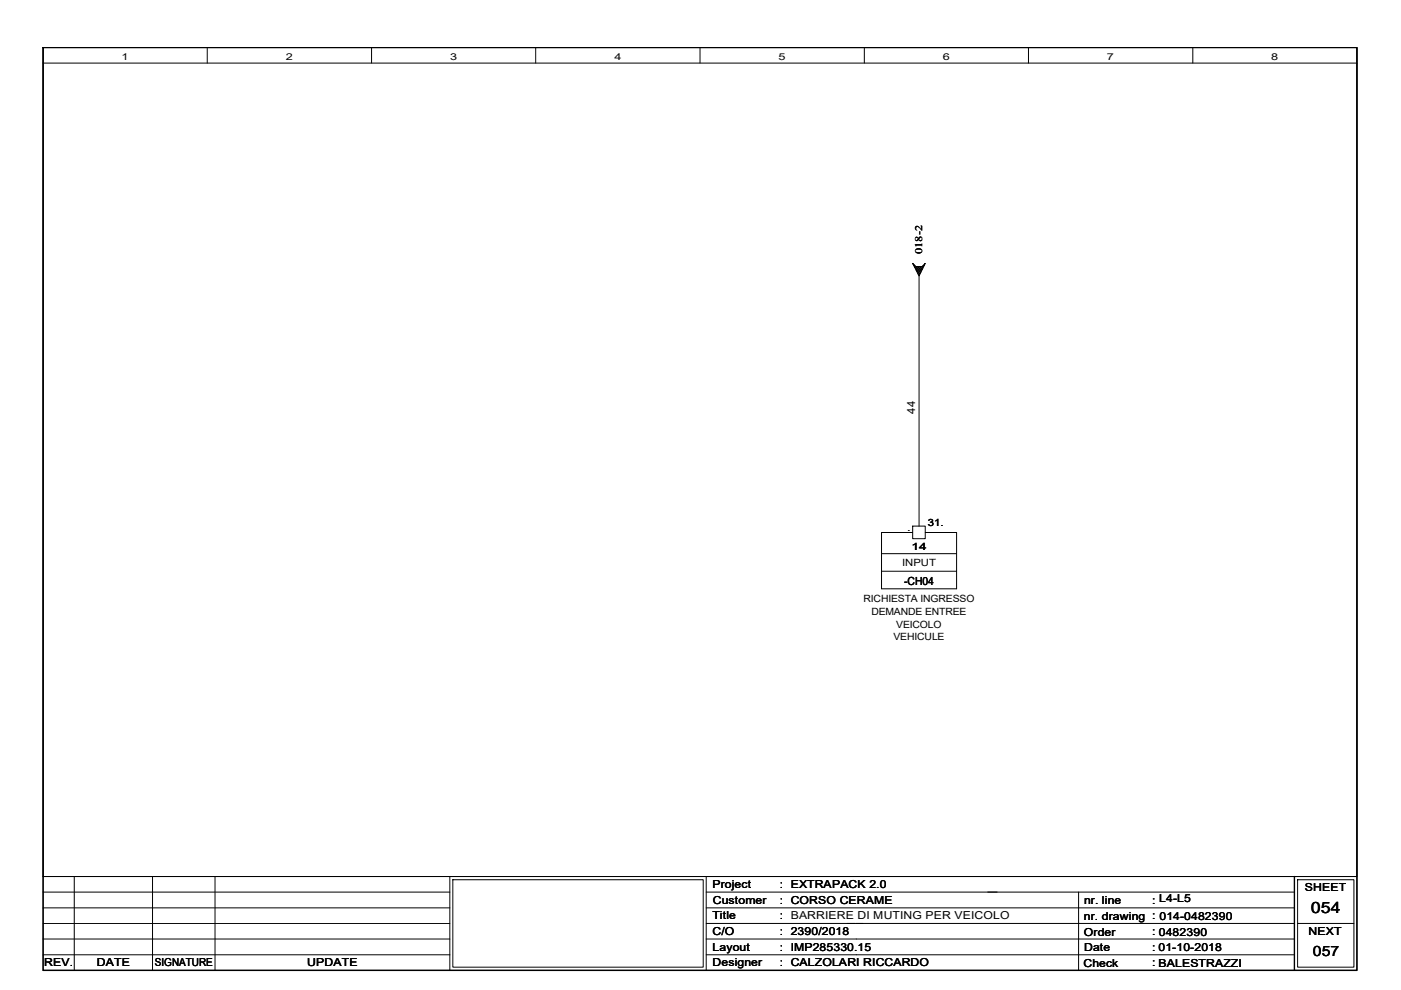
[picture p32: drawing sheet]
<svg xmlns="http://www.w3.org/2000/svg" width="297mm" height="210mm" viewBox="0 0 297 210" stroke-linecap="round" stroke-linejoin="round" font-family="sans-serif">
<defs><g id="words">
<text font-size="3.3" x="278" y="193.5">054</text>
<text font-size="3" x="278.3" y="202.6">057</text>
<g font-size="2.4">
<text x="194.1" y="87.7" transform="rotate(-90 194.1 87.7)">44</text>
<text x="191.7" y="124">-CH04</text>
</g>
<g font-size="2.3">
<text x="151.1" y="188.3">Project</text>
<text x="151.1" y="191.7">Customer</text>
<text x="165.4" y="188.3">: EXTRAPACK 2.0</text>
<text x="165.4" y="191.6">: CORSO CERAME</text>
<text x="229.9" y="191.6">nr. line</text>
<text x="244.3" y="191.6">: L4-L5</text>
<text x="276.6" y="188.9">SHEET</text>
<text x="151.1" y="194.9">Title</text>
<text x="165.4" y="194.9">: BARRIERE DI MUTING PER VEICOLO</text>
<text x="229.8" y="195">nr. drawing : 014-0482390</text>
<text x="151.1" y="198.3">C/O</text>
<text x="151.1" y="201.6">Layout</text>
<text x="165.4" y="198.3">: 2390/2018</text>
<text x="165.4" y="201.6">: IMP285330.15</text>
<text x="229.8" y="198.5">Order</text>
<text x="229.9" y="201.5">Date</text>
<text x="244.3" y="198.3">: 0482390</text>
<text x="244.3" y="201.6">: 01-10-2018</text>
<text x="277.4" y="198.2">NEXT</text>
<text x="9.4" y="204.9">REV.</text>
<text x="20.5" y="204.9">DATE</text>
<text x="32.8" y="204.9">SIGNATURE</text>
<text x="65.1" y="204.9">UPDATE</text>
<text x="151.1" y="204.9">Designer</text>
<text x="165.4" y="204.9">: CALZOLARI RICCARDO</text>
<text x="229.7" y="204.9">Check</text>
<text x="244.3" y="204.9">: BALESTRAZZI</text>
<text x="245.6" y="204.9">BALESTRAZZI</text>
</g>
<g font-size="2.1">
<text x="195.5" y="53.8" transform="rotate(-90 195.5 53.8)">018-2</text>
<text x="196.7" y="111.5">31.</text>
<text x="193.2" y="116.6">14</text>
<text x="191.3" y="120.1">INPUT</text>
<text x="183.1" y="127.7">RICHIESTA INGRESSO</text>
<text x="184.7" y="130.4">DEMANDE ENTREE</text>
<text x="189.4" y="135.7">VEHICULE</text>
<text x="190" y="133.1">VEICOLO</text>
</g>
<g font-size="2">
<text x="25.8" y="12.7">1</text>
<text x="60.6" y="12.7">2</text>
<text x="95.4" y="12.7">3</text>
<text x="130.3" y="12.7">4</text>
<text x="165.1" y="12.7">5</text>
<text x="199.9" y="12.7">6</text>
<text x="234.7" y="12.7">7</text>
<text x="269.5" y="12.7">8</text>
</g>
<text font-size="1.6" x="192.4" y="112.6">.</text>
</g></defs>
<path d="M9.1 10.1h278.6v195.6h-278.6zM274.4 185.8v19.9" fill="none" stroke="#000" stroke-width=".3"/>
<g fill="none" stroke="#000" stroke-width=".21">
<path d="M9.1 10.1h278.6v195.6h-278.6zM9.1 10.1h278.6v175.7h-278.6zM9.1 13.4h278.6M43.9 10.1v3.3M78.8 10.1v3.3M113.6 10.1v3.3M148.4 10.1v3.3M183.3 10.1v3.3M218.1 10.1v3.3M252.9 10.1v3.3M193.5 55.8l.7 .7h1.3l.7-.7-1.3 2.7zM193.6 56h.1"/>
<path d="M193.8 56.1l-.1 .2M193.9 56.6l1.3 1.2M194 56.7l.2-.2 1.1 1.1M194 56.3l-.2 .2M194.1 57l.5-.5 .8 .9M194.3 57.3l.7 .8M194.6 58l.3 .3M194.9 58.5v53M195.2 57.7l-.5 .6M195.5 57.1l-.6-.6-.7 .7M195.6 57l-1 1M195.6 56.4l.2 .2"/>
<path d="M195.7 56.9l-.4-.4-1 1M195.8 56.2l.1 .1M196 56.3l-1.5 1.4M196 56v.1M186.9 117.4h15.9M193.5 111.5h2.7v2.7h-2.7zM193.5 112.9h-6.6v11.9h15.9v-11.9h-6.6M186.9 121.1h15.9M9.1 185.8h278.6M9.1 195.8h86.3M9.1 199.1h86.3M9.1 192.5h86.3"/>
<path d="M9.1 189.1h86.3M15.7 185.8v19.9M32.3 185.8v19.9M45.6 185.8v19.9M95.4 185.8v19.9M96 186.5h53.1v18.6h-53.1zM149.7 185.8v19.9M149.7 195.8h124.7M149.7 199.1h124.7M149.7 192.5h124.7M149.7 189.1h124.7M228.7 189.1v16.6"/>
<path d="M275.1 186.5h12v18.6h-12zM275.1 195.8h12M9.1 202.4h86.3M149.7 202.4h124.7"/>
</g>
<use href="#words"/>
</svg>
